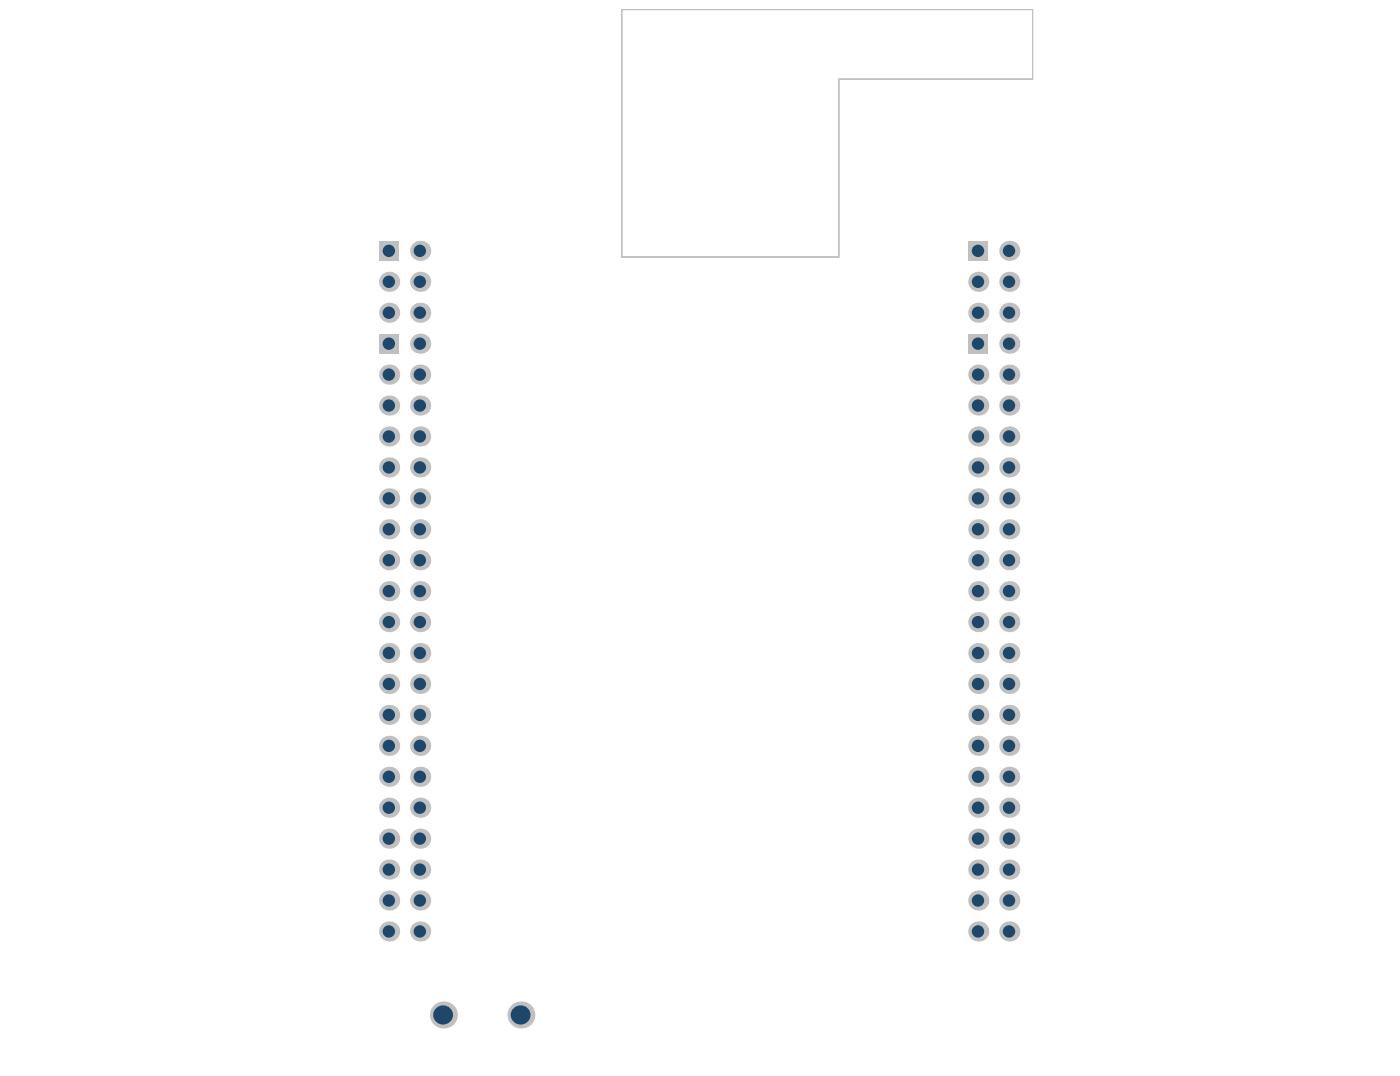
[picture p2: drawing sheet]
<svg xmlns="http://www.w3.org/2000/svg" width="271mm" height="208mm" viewBox="0 0 271 208" stroke-linecap="round" stroke-linejoin="round" font-family="sans-serif">
<path d="M120.3 1.8h79.5v13.5h-37.5v34.4h-42z" fill="none" stroke="#c0c0c0" stroke-width=".19"/>
<circle cx="75.3" cy="162.2" r="1.95" fill="#c0c0c0"/>
<circle cx="75.3" cy="162.2" r="1.2" fill="#1f4769"/>
<circle cx="81.3" cy="162.2" r="1.95" fill="#c0c0c0"/>
<circle cx="81.3" cy="162.2" r="1.2" fill="#1f4769"/>
<circle cx="75.3" cy="138.3" r="1.95" fill="#c0c0c0"/>
<circle cx="75.3" cy="138.3" r="1.2" fill="#1f4769"/>
<circle cx="81.3" cy="138.3" r="1.95" fill="#c0c0c0"/>
<circle cx="81.3" cy="138.3" r="1.2" fill="#1f4769"/>
<circle cx="81.3" cy="114.4" r="1.95" fill="#c0c0c0"/>
<circle cx="81.3" cy="114.4" r="1.2" fill="#1f4769"/>
<circle cx="75.3" cy="114.4" r="1.95" fill="#c0c0c0"/>
<circle cx="75.3" cy="114.4" r="1.2" fill="#1f4769"/>
<circle cx="75.3" cy="90.4" r="1.95" fill="#c0c0c0"/>
<circle cx="75.3" cy="90.4" r="1.2" fill="#1f4769"/>
<circle cx="81.3" cy="90.4" r="1.95" fill="#c0c0c0"/>
<circle cx="81.3" cy="90.4" r="1.2" fill="#1f4769"/>
<path d="M73.4 64.6h3.8v3.8h-3.8z" fill-rule="evenodd" fill="#c0c0c0"/>
<circle cx="75.3" cy="66.5" r="1.2" fill="#1f4769"/>
<circle cx="81.3" cy="66.5" r="1.95" fill="#c0c0c0"/>
<circle cx="81.3" cy="66.5" r="1.2" fill="#1f4769"/>
<circle cx="189.3" cy="162.2" r="1.95" fill="#c0c0c0"/>
<circle cx="189.3" cy="162.2" r="1.2" fill="#1f4769"/>
<circle cx="195.3" cy="162.2" r="1.95" fill="#c0c0c0"/>
<circle cx="195.3" cy="162.2" r="1.2" fill="#1f4769"/>
<circle cx="189.3" cy="138.3" r="1.95" fill="#c0c0c0"/>
<circle cx="189.3" cy="138.3" r="1.2" fill="#1f4769"/>
<circle cx="195.3" cy="138.3" r="1.95" fill="#c0c0c0"/>
<circle cx="195.3" cy="138.3" r="1.2" fill="#1f4769"/>
<circle cx="195.3" cy="114.4" r="1.95" fill="#c0c0c0"/>
<circle cx="195.3" cy="114.4" r="1.2" fill="#1f4769"/>
<circle cx="189.3" cy="114.4" r="1.95" fill="#c0c0c0"/>
<circle cx="189.3" cy="114.4" r="1.2" fill="#1f4769"/>
<circle cx="189.3" cy="90.4" r="1.95" fill="#c0c0c0"/>
<circle cx="189.3" cy="90.4" r="1.2" fill="#1f4769"/>
<circle cx="195.3" cy="90.4" r="1.95" fill="#c0c0c0"/>
<circle cx="195.3" cy="90.4" r="1.2" fill="#1f4769"/>
<path d="M187.4 64.6h3.8v3.8h-3.8z" fill-rule="evenodd" fill="#c0c0c0"/>
<circle cx="189.3" cy="66.5" r="1.2" fill="#1f4769"/>
<circle cx="195.3" cy="66.5" r="1.95" fill="#c0c0c0"/>
<circle cx="195.3" cy="66.5" r="1.2" fill="#1f4769"/>
<circle cx="75.3" cy="174.2" r="1.95" fill="#c0c0c0"/>
<circle cx="75.3" cy="174.2" r="1.2" fill="#1f4769"/>
<circle cx="81.3" cy="174.2" r="1.95" fill="#c0c0c0"/>
<circle cx="81.3" cy="174.2" r="1.2" fill="#1f4769"/>
<circle cx="75.3" cy="180.2" r="1.95" fill="#c0c0c0"/>
<circle cx="75.3" cy="180.2" r="1.2" fill="#1f4769"/>
<circle cx="81.3" cy="180.2" r="1.95" fill="#c0c0c0"/>
<circle cx="81.3" cy="180.2" r="1.2" fill="#1f4769"/>
<circle cx="75.3" cy="150.3" r="1.95" fill="#c0c0c0"/>
<circle cx="75.3" cy="150.3" r="1.2" fill="#1f4769"/>
<circle cx="81.3" cy="150.3" r="1.95" fill="#c0c0c0"/>
<circle cx="81.3" cy="150.3" r="1.2" fill="#1f4769"/>
<circle cx="75.3" cy="156.2" r="1.95" fill="#c0c0c0"/>
<circle cx="75.3" cy="156.2" r="1.2" fill="#1f4769"/>
<circle cx="81.3" cy="156.2" r="1.95" fill="#c0c0c0"/>
<circle cx="81.3" cy="156.2" r="1.2" fill="#1f4769"/>
<circle cx="75.3" cy="132.3" r="1.95" fill="#c0c0c0"/>
<circle cx="75.3" cy="132.3" r="1.2" fill="#1f4769"/>
<circle cx="81.3" cy="132.3" r="1.95" fill="#c0c0c0"/>
<circle cx="81.3" cy="132.3" r="1.2" fill="#1f4769"/>
<circle cx="75.3" cy="144.3" r="1.95" fill="#c0c0c0"/>
<circle cx="75.3" cy="144.3" r="1.2" fill="#1f4769"/>
<circle cx="81.3" cy="144.3" r="1.95" fill="#c0c0c0"/>
<circle cx="81.3" cy="144.3" r="1.2" fill="#1f4769"/>
<circle cx="81.3" cy="120.3" r="1.95" fill="#c0c0c0"/>
<circle cx="81.3" cy="120.3" r="1.2" fill="#1f4769"/>
<circle cx="75.3" cy="120.3" r="1.95" fill="#c0c0c0"/>
<circle cx="75.3" cy="120.3" r="1.2" fill="#1f4769"/>
<circle cx="75.3" cy="126.3" r="1.95" fill="#c0c0c0"/>
<circle cx="75.3" cy="126.3" r="1.2" fill="#1f4769"/>
<circle cx="81.3" cy="126.3" r="1.95" fill="#c0c0c0"/>
<circle cx="81.3" cy="126.3" r="1.2" fill="#1f4769"/>
<circle cx="75.3" cy="96.4" r="1.95" fill="#c0c0c0"/>
<circle cx="75.3" cy="96.4" r="1.2" fill="#1f4769"/>
<circle cx="81.3" cy="96.4" r="1.95" fill="#c0c0c0"/>
<circle cx="81.3" cy="96.4" r="1.2" fill="#1f4769"/>
<circle cx="75.3" cy="102.4" r="1.95" fill="#c0c0c0"/>
<circle cx="75.3" cy="102.4" r="1.2" fill="#1f4769"/>
<circle cx="81.3" cy="102.4" r="1.95" fill="#c0c0c0"/>
<circle cx="81.3" cy="102.4" r="1.2" fill="#1f4769"/>
<circle cx="75.3" cy="78.4" r="1.95" fill="#c0c0c0"/>
<circle cx="75.3" cy="78.4" r="1.2" fill="#1f4769"/>
<circle cx="81.3" cy="78.4" r="1.95" fill="#c0c0c0"/>
<circle cx="81.3" cy="78.4" r="1.2" fill="#1f4769"/>
<circle cx="75.3" cy="84.4" r="1.95" fill="#c0c0c0"/>
<circle cx="75.3" cy="84.4" r="1.2" fill="#1f4769"/>
<circle cx="81.3" cy="84.4" r="1.95" fill="#c0c0c0"/>
<circle cx="81.3" cy="84.4" r="1.2" fill="#1f4769"/>
<circle cx="81.3" cy="60.5" r="1.95" fill="#c0c0c0"/>
<circle cx="81.3" cy="60.5" r="1.2" fill="#1f4769"/>
<circle cx="75.3" cy="60.5" r="1.95" fill="#c0c0c0"/>
<circle cx="75.3" cy="60.5" r="1.2" fill="#1f4769"/>
<circle cx="81.3" cy="54.5" r="1.95" fill="#c0c0c0"/>
<circle cx="81.3" cy="54.5" r="1.2" fill="#1f4769"/>
<circle cx="75.3" cy="54.5" r="1.95" fill="#c0c0c0"/>
<circle cx="75.3" cy="54.5" r="1.2" fill="#1f4769"/>
<circle cx="81.3" cy="48.5" r="1.95" fill="#c0c0c0"/>
<circle cx="81.3" cy="48.5" r="1.2" fill="#1f4769"/>
<path d="M73.4 46.6h3.8v3.8h-3.8z" fill-rule="evenodd" fill="#c0c0c0"/>
<circle cx="75.3" cy="48.5" r="1.2" fill="#1f4769"/>
<circle cx="100.8" cy="196.3" r="2.61" fill="#c0c0c0"/>
<circle cx="100.8" cy="196.3" r="1.89" fill="#1f4769"/>
<circle cx="189.3" cy="174.2" r="1.95" fill="#c0c0c0"/>
<circle cx="189.3" cy="174.2" r="1.2" fill="#1f4769"/>
<circle cx="195.3" cy="174.2" r="1.95" fill="#c0c0c0"/>
<circle cx="195.3" cy="174.2" r="1.2" fill="#1f4769"/>
<circle cx="189.3" cy="180.2" r="1.95" fill="#c0c0c0"/>
<circle cx="189.3" cy="180.2" r="1.2" fill="#1f4769"/>
<circle cx="195.3" cy="180.2" r="1.95" fill="#c0c0c0"/>
<circle cx="195.3" cy="180.2" r="1.2" fill="#1f4769"/>
<circle cx="189.3" cy="150.3" r="1.95" fill="#c0c0c0"/>
<circle cx="189.3" cy="150.3" r="1.2" fill="#1f4769"/>
<circle cx="195.3" cy="150.3" r="1.95" fill="#c0c0c0"/>
<circle cx="195.3" cy="150.3" r="1.2" fill="#1f4769"/>
<circle cx="189.3" cy="156.2" r="1.95" fill="#c0c0c0"/>
<circle cx="189.3" cy="156.2" r="1.2" fill="#1f4769"/>
<circle cx="195.3" cy="156.2" r="1.95" fill="#c0c0c0"/>
<circle cx="195.3" cy="156.2" r="1.2" fill="#1f4769"/>
<circle cx="189.3" cy="132.3" r="1.95" fill="#c0c0c0"/>
<circle cx="189.3" cy="132.3" r="1.2" fill="#1f4769"/>
<circle cx="195.3" cy="132.3" r="1.95" fill="#c0c0c0"/>
<circle cx="195.3" cy="132.3" r="1.2" fill="#1f4769"/>
<circle cx="189.3" cy="144.3" r="1.95" fill="#c0c0c0"/>
<circle cx="189.3" cy="144.3" r="1.2" fill="#1f4769"/>
<circle cx="195.3" cy="144.3" r="1.95" fill="#c0c0c0"/>
<circle cx="195.3" cy="144.3" r="1.2" fill="#1f4769"/>
<circle cx="195.3" cy="120.3" r="1.95" fill="#c0c0c0"/>
<circle cx="195.3" cy="120.3" r="1.2" fill="#1f4769"/>
<circle cx="189.3" cy="120.3" r="1.95" fill="#c0c0c0"/>
<circle cx="189.3" cy="120.3" r="1.2" fill="#1f4769"/>
<circle cx="189.3" cy="126.3" r="1.95" fill="#c0c0c0"/>
<circle cx="189.3" cy="126.3" r="1.2" fill="#1f4769"/>
<circle cx="195.3" cy="126.3" r="1.95" fill="#c0c0c0"/>
<circle cx="195.3" cy="126.3" r="1.2" fill="#1f4769"/>
<circle cx="189.3" cy="96.4" r="1.95" fill="#c0c0c0"/>
<circle cx="189.3" cy="96.4" r="1.2" fill="#1f4769"/>
<circle cx="195.3" cy="96.4" r="1.95" fill="#c0c0c0"/>
<circle cx="195.3" cy="96.4" r="1.2" fill="#1f4769"/>
<circle cx="189.3" cy="102.4" r="1.95" fill="#c0c0c0"/>
<circle cx="189.3" cy="102.4" r="1.2" fill="#1f4769"/>
<circle cx="195.3" cy="102.4" r="1.95" fill="#c0c0c0"/>
<circle cx="195.3" cy="102.4" r="1.2" fill="#1f4769"/>
<circle cx="189.3" cy="78.4" r="1.95" fill="#c0c0c0"/>
<circle cx="189.3" cy="78.4" r="1.2" fill="#1f4769"/>
<circle cx="195.3" cy="78.4" r="1.95" fill="#c0c0c0"/>
<circle cx="195.3" cy="78.4" r="1.2" fill="#1f4769"/>
<circle cx="189.3" cy="84.4" r="1.95" fill="#c0c0c0"/>
<circle cx="189.3" cy="84.4" r="1.2" fill="#1f4769"/>
<circle cx="195.3" cy="84.4" r="1.95" fill="#c0c0c0"/>
<circle cx="195.3" cy="84.4" r="1.2" fill="#1f4769"/>
<circle cx="195.3" cy="60.5" r="1.95" fill="#c0c0c0"/>
<circle cx="195.3" cy="60.5" r="1.2" fill="#1f4769"/>
<circle cx="189.3" cy="60.5" r="1.95" fill="#c0c0c0"/>
<circle cx="189.3" cy="60.5" r="1.2" fill="#1f4769"/>
<circle cx="195.3" cy="54.5" r="1.95" fill="#c0c0c0"/>
<circle cx="195.3" cy="54.5" r="1.2" fill="#1f4769"/>
<circle cx="189.3" cy="54.5" r="1.95" fill="#c0c0c0"/>
<circle cx="189.3" cy="54.5" r="1.2" fill="#1f4769"/>
<circle cx="195.3" cy="48.5" r="1.95" fill="#c0c0c0"/>
<circle cx="195.3" cy="48.5" r="1.2" fill="#1f4769"/>
<path d="M187.4 46.6h3.8v3.8h-3.8z" fill-rule="evenodd" fill="#c0c0c0"/>
<circle cx="189.3" cy="48.5" r="1.2" fill="#1f4769"/>
<circle cx="81.3" cy="108.4" r="1.95" fill="#c0c0c0"/>
<circle cx="81.3" cy="108.4" r="1.2" fill="#1f4769"/>
<circle cx="75.3" cy="108.4" r="1.95" fill="#c0c0c0"/>
<circle cx="75.3" cy="108.4" r="1.2" fill="#1f4769"/>
<circle cx="75.3" cy="168.2" r="1.95" fill="#c0c0c0"/>
<circle cx="75.3" cy="168.2" r="1.2" fill="#1f4769"/>
<circle cx="81.3" cy="168.2" r="1.95" fill="#c0c0c0"/>
<circle cx="81.3" cy="168.2" r="1.2" fill="#1f4769"/>
<circle cx="75.3" cy="72.5" r="1.95" fill="#c0c0c0"/>
<circle cx="75.3" cy="72.5" r="1.2" fill="#1f4769"/>
<circle cx="81.3" cy="72.5" r="1.95" fill="#c0c0c0"/>
<circle cx="81.3" cy="72.5" r="1.2" fill="#1f4769"/>
<circle cx="195.3" cy="108.4" r="1.95" fill="#c0c0c0"/>
<circle cx="195.3" cy="108.4" r="1.2" fill="#1f4769"/>
<circle cx="189.3" cy="108.4" r="1.95" fill="#c0c0c0"/>
<circle cx="189.3" cy="108.4" r="1.2" fill="#1f4769"/>
<circle cx="189.3" cy="168.2" r="1.95" fill="#c0c0c0"/>
<circle cx="189.3" cy="168.2" r="1.2" fill="#1f4769"/>
<circle cx="195.3" cy="168.2" r="1.95" fill="#c0c0c0"/>
<circle cx="195.3" cy="168.2" r="1.2" fill="#1f4769"/>
<circle cx="189.3" cy="72.5" r="1.95" fill="#c0c0c0"/>
<circle cx="189.3" cy="72.5" r="1.2" fill="#1f4769"/>
<circle cx="195.3" cy="72.5" r="1.95" fill="#c0c0c0"/>
<circle cx="195.3" cy="72.5" r="1.2" fill="#1f4769"/>
<circle cx="85.8" cy="196.3" r="2.61" fill="#c0c0c0"/>
<circle cx="85.8" cy="196.3" r="1.89" fill="#1f4769"/>
<path d="M120.3 1.8h79.5v13.5h-37.5v34.4h-42z" fill="none" stroke="#c0c0c0" stroke-width=".19"/>
</svg>
